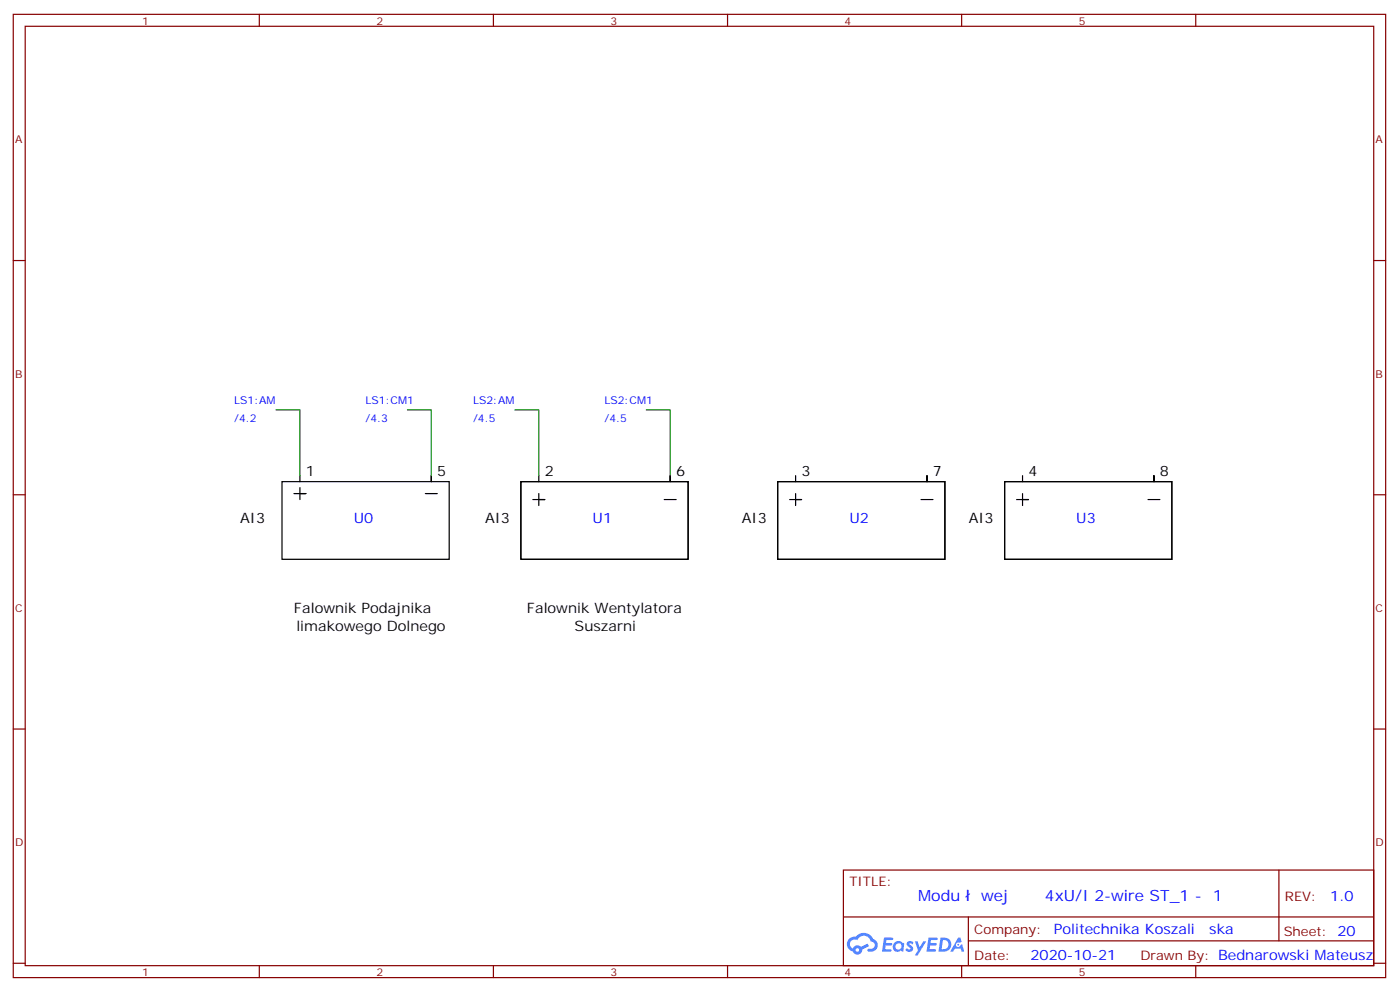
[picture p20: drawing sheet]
<svg xmlns="http://www.w3.org/2000/svg" width="413mm" height="293mm" viewBox="0 0 413 293" stroke-linecap="round" stroke-linejoin="round" font-family="sans-serif">
<defs><g id="words">
<g font-size="4.6" fill="#00f">
<text x="271.2" y="265.8">Modu</text>
<text x="289.8" y="265.8">wejᖱ܀ 4xU/I 2-wire ST_1 -</text>
<text x="358.2" y="265.8">1</text>
</g>
<g font-size="4.2">
<text x="90.3" y="140.4">1</text>
<text x="129.2" y="140.4">5</text>
<text x="160.9" y="140.4">2</text>
<text x="199.7" y="140.4">6</text>
<text x="236.7" y="140.4">3</text>
<text x="275.6" y="140.4">7</text>
<text x="303.8" y="140.4">4</text>
<text x="342.6" y="140.4">8</text>
<text x="70.9" y="154.5">AI3</text>
<text x="143.3" y="154.5">AI3</text>
<text x="219.1" y="154.5">AI3</text>
<text x="286.1" y="154.5">AI3</text>
<text x="86.8" y="181">Falownik Podajnika</text>
<text x="155.6" y="181">Falownik Wentylatora</text>
<text x="87.5" y="186.3">limakowego Dolnego</text>
<text x="169.7" y="186.3">Suszarni</text>
</g>
<g font-size="4.2" fill="#00f">
<text x="104.5" y="154.5">U0</text>
<text x="175" y="154.5">U1</text>
<text x="250.9" y="154.5">U2</text>
<text x="317.9" y="154.5">U3</text>
<text x="392.9" y="266.1">1.0</text>
<text x="311.3" y="275.6">Politechnika Koszali</text>
<text x="357.2" y="275.6">ska</text>
<text x="304.3" y="283.4">2020-10-21</text>
</g>
<g font-size="3.9" fill="#800">
<text x="250.9" y="261.4">TITLE:</text>
<text x="379.5" y="266.1">REV:</text>
<text x="287.8" y="275.6">Company:</text>
<text x="379.1" y="276.2">Sheet: 20</text>
<text x="287.8" y="283.3">Date:</text>
<text x="336.8" y="283.4">Drawn By: Bednarowski Mateusz</text>
</g>
<g font-size="3.2" fill="#800">
<text x="42" y="7.2">1</text>
<text x="111.2" y="7.2">2</text>
<text x="180.3" y="7.2">3</text>
<text x="249.4" y="7.2">4</text>
<text x="318.6" y="7.2">5</text>
<text x="4.4" y="42.3">A</text>
<text x="406.3" y="42.3">A</text>
<text x="4.4" y="111.5">B</text>
<text x="406.3" y="111.5">B</text>
<text x="4.4" y="180.6">C</text>
<text x="406.3" y="180.6">C</text>
<text x="4.4" y="249.8">D</text>
<text x="406.3" y="249.8">D</text>
<text x="42" y="288">1</text>
<text x="111.2" y="288">2</text>
<text x="180.3" y="288">3</text>
<text x="249.4" y="288">4</text>
<text x="318.6" y="288">5</text>
</g>
<g font-size="3.2" fill="#00f">
<text x="69.2" y="119.2">LS1:AM</text>
<text x="108" y="119.2">LS1:CM1</text>
<text x="139.7" y="119.2">LS2:AM</text>
<text x="178.5" y="119.2">LS2:CM1</text>
<text x="69.2" y="124.5">/4.2</text>
<text x="108" y="124.5">/4.3</text>
<text x="139.7" y="124.5">/4.5</text>
<text x="178.5" y="124.5">/4.5</text>
</g>
</g></defs>
<g fill="none" stroke="#870000" stroke-width=".35">
<path d="M3.9 4.2h405.4v284.4h-405.4zM7.4 7.8h398.3v277.2h-398.3zM76.6 4.2v3.6M145.7 4.2v3.6M214.9 4.2v3.6M284 4.2v3.6M353.2 4.2v3.6M3.9 76.9h3.5M405.7 76.9h3.6M3.9 146h3.5M405.7 146h3.6M3.9 215.2h3.5"/>
<path d="M405.7 215.2h3.6M249.1 256.8h156.6v28.2h-156.6zM377.7 256.8v20.9M249.1 270.7h156.5M286 277.7h119.6M286 270.7v14.1M3.9 284.3h3.5M76.6 285v3.6M145.7 285v3.6M214.9 285v3.6M284 285v3.6M353.2 285v3.6"/>
<path d="M405.7 284.3h3.6"/>
</g>
<g fill="#5487ff">
<path d="M268.1 278a1.22 1.22 0 0 1 1.7 .3l-.4 .5a.47 .47 0 0 0-.3-.4 .47 .47 0 0 0-.5 .2l.1 .3a1.14 1.14 0 0 1 .8 1.7 1.14 1.14 0 0 1-1.9 0l-.2-.2 .5-.5 .7 .4a.29 .29 0 0 0 .3-.3 .29 .29 0 0 0-.2-.3 1.04 1.04 0 0 1-.6-1.7z"/>
<path d="M261.1 276.8h2.3l.4 .1-.2 .5-1.8 .1-.1 .9h1.5l.3 .3-.4 .4h-1.5l-.2 1.1h1.7l.2 .3-.2 .4h-2.6z"/>
<path d="M274.2 276.8h2.4l.3 .1-.1 .5-1.8 .1-.2 .9h1.6l.3 .3-.4 .4h-1.6l-.1 1.1h1.7l.2 .3-.2 .4h-2.7z"/>
<path d="M283 276.8h.7l.3 1.2-.6 .3a.69 .69 0 0 0-1 .3 .69 .69 0 0 0 .4 1 .69 .69 0 0 0 .9-.7l.5-.2 .6 2.2h-.8l-.3-.9h-1.7l-.5 .9h-.8z"/>
<path d="M270.2 277.8h.8l.6 1.9 1.1-1.9h.9l-2.6 4.2h-.8l.9-1.5z"/>
<path d="M277.8 276.8l-.6 4.1h1.3a2.11 2.11 0 0 0 2.5-2.1 2.11 2.11 0 0 0-2.5-2zM278.5 277.5a1.39 1.39 0 0 1 1.7 1.4 1.39 1.39 0 0 1-1.8 1.3h-.3z"/>
<path d="M264.1 278.4a1.54 1.54 0 0 0-.1 2.1 1.54 1.54 0 0 0 2.1 .2l.7 .2 .3-2.3-.2-.2-.4-.1a1.49 1.49 0 0 0-2.4 .1zM264.3 279.4a.95 .95 0 0 1 1.9 0 .95 .95 0 0 1-1.9 0z"/>
<path d="M250.8 277.1a2.18 2.18 0 0 0 1.1 3.7 1.44 1.44 0 0 0 1.6 1 1.44 1.44 0 0 0 1.2-1.5l2-1-.5-.8-1.9 1a1.47 1.47 0 0 0-2.4 .5 1.39 1.39 0 0 1-.7-2 1.39 1.39 0 0 1 2-.5 2.12 2.12 0 0 1 2.2-1.3 2.12 2.12 0 0 1 1.9 1.7 1.14 1.14 0 0 1 1 1.4 1.14 1.14 0 0 1-1.6 .8 .43 .43 0 0 0-.5 .3 .43 .43 0 0 0 .4 .5 1.98 1.98 0 0 0 2.5-1.2 1.98 1.98 0 0 0-1.2-2.5 3.1 3.1 0 0 0-5.3-.7l-.9 .1zM252.7 280.4a.55 .55 0 0 1 1.1 0 .55 .55 0 0 1-1.1 0z"/>
<circle cx="283" cy="278.9" r=".26"/>
</g>
<g fill="none" stroke="#000" stroke-width=".35">
<path d="M83.3 142.2h49.4v22.9h-49.4zM86.8 145.7h3.5h-1.7M88.6 140.4v1.8M88.6 143.9v3.6M125.6 145.7h3.6M127.4 142.2v-1.8v1.8M153.8 142.2h49.4v22.9h-49.4zM157.4 147.5h3.5h-1.8M159.1 140.4v1.8M159.1 145.7v3.5M196.2 147.5h3.5M197.9 142.2v-1.8v1.8"/>
<path d="M229.7 142.2h49.4v22.9h-49.4zM233.2 147.5h3.5h-1.7M235 140.4v1.8M235 145.7v3.5M272 147.5h3.6M273.8 142.2v-1.8v1.8M296.7 142.2h49.4v22.9h-49.4zM300.2 147.5h3.6h-1.8M302 140.4v1.8M302 145.7v3.5M339.1 147.5h3.5M340.8 142.2v-1.8v1.8"/>
</g>
<path d="M81.5 121h7.1v19.4M120.3 121h7.1v19.4M152.1 121h7v19.4M190.9 121h7v19.4" fill="none" stroke="#008700" stroke-width=".35"/>
<use href="#words"/>
</svg>
